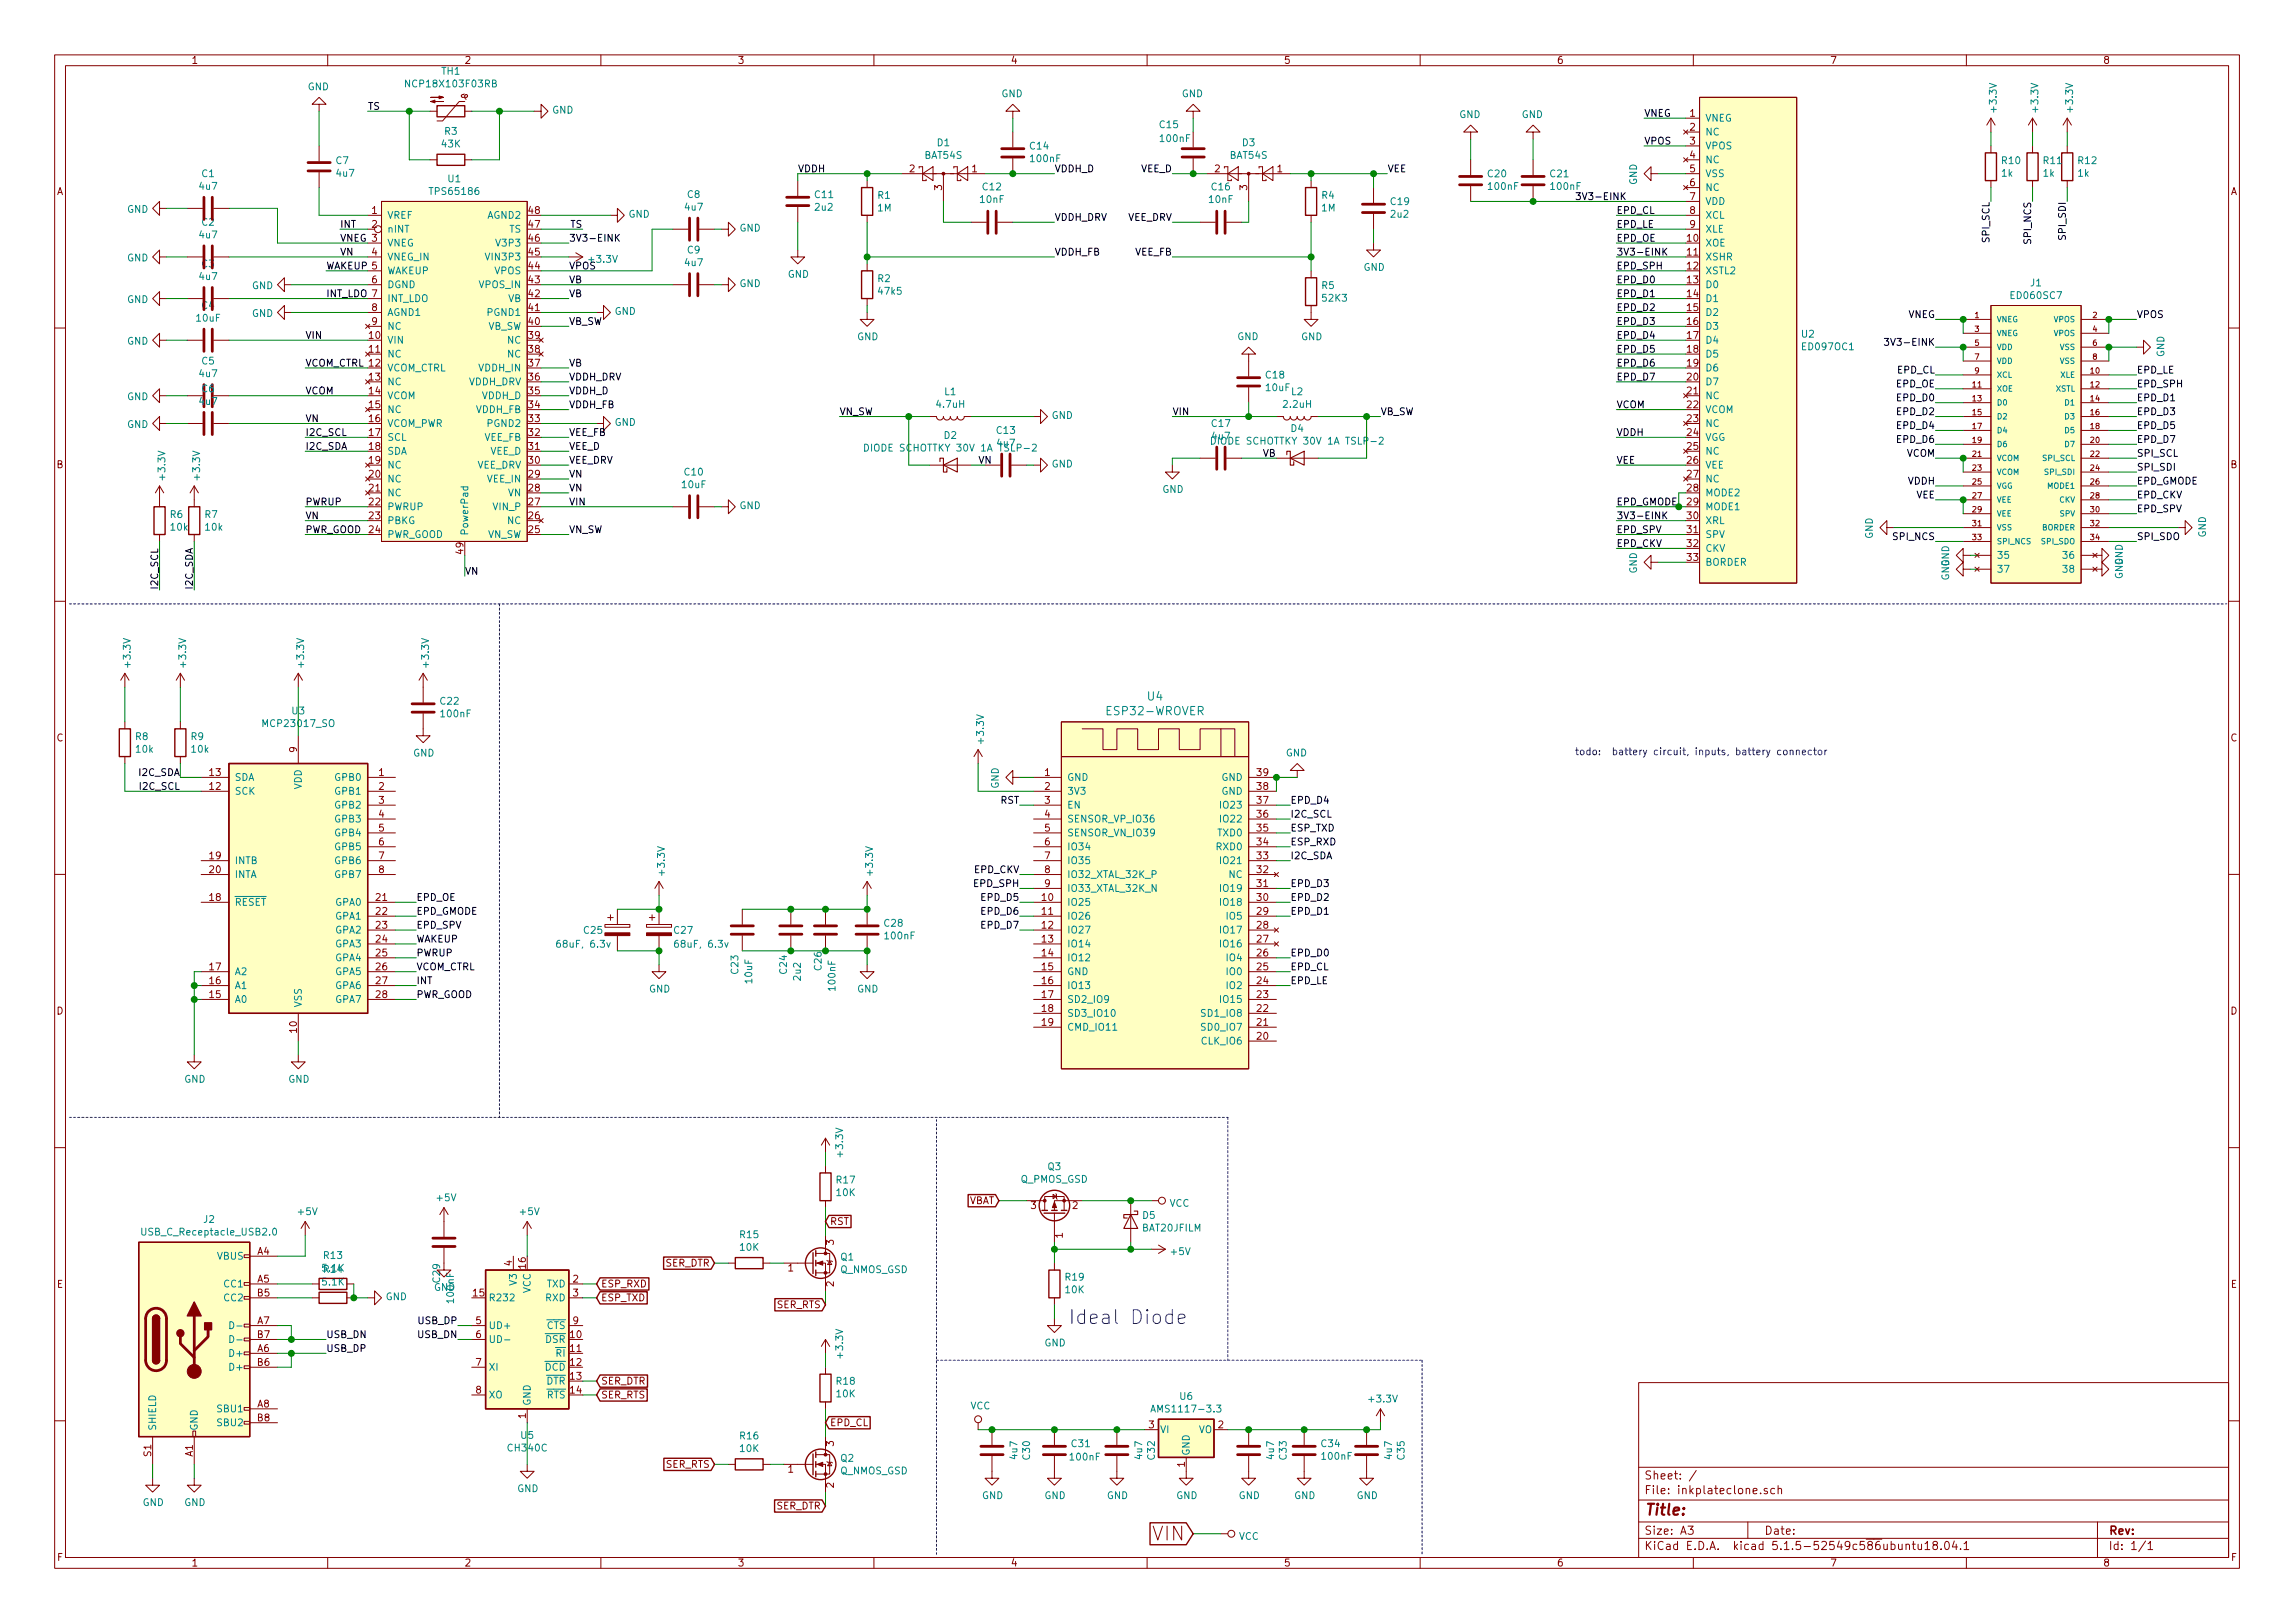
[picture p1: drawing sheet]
<svg xmlns="http://www.w3.org/2000/svg" width="420mm" height="297mm" viewBox="0 0 420 297" stroke-linecap="round" stroke-linejoin="round" font-family="sans-serif">
<defs><g id="words">
<text font-size="3.5" fill="#0000c2" x="195.6" y="242.4">Ideal Diode</text>
<text font-size="3.5" fill="#840000" x="211.1" y="282">VIN</text>
<text font-size="2.8" fill="#840000" x="301" y="277.3">Title:</text>
<g font-size="2.1" fill="#008484">
<text x="203" y="130.9">ESP32-WROVER</text>
<text x="210.1" y="128.2">U4</text>
</g>
<g font-size="2.1" fill="#840000">
<text x="301" y="273.5">File: inkplateclone.sch</text>
<text x="301" y="270.8">Sheet: /</text>
<text x="301" y="280.9">Size: A3</text>
<text x="323" y="280.9">Date:</text>
<text x="386" y="280.9">Rev:</text>
<text x="301" y="283.7">KiCad E.D.A. kicad 5.1.5-52549c586ubuntu18.04.1</text>
<text x="386" y="283.7">Id: 1/1</text>
</g>
<g font-size="1.8" fill="#840000">
<text x="35" y="11.7">1</text>
<text x="85" y="11.7">2</text>
<text x="135" y="11.7">3</text>
<text x="185" y="11.7">4</text>
<text x="235" y="11.7">5</text>
<text x="285" y="11.7">6</text>
<text x="335" y="11.7">7</text>
<text x="385" y="11.7">8</text>
<text x="309.4" y="21.4">1</text>
<text x="309.4" y="23.9">2</text>
<text x="309.4" y="26.5">3</text>
<text x="309.4" y="29">4</text>
<text x="10.4" y="35.7">A</text>
<text x="166.5" y="31.5">2</text>
<text x="172.5" y="34.8" transform="rotate(-90 172.5 34.8)">3</text>
<text x="178" y="31.5">1</text>
<text x="221.9" y="34.8">C16</text>
<text x="222.4" y="31.5">2</text>
<text x="228.3" y="34.8" transform="rotate(-90 228.3 34.8)">3</text>
<text x="233.8" y="31.5">1</text>
<text x="309.4" y="31.5">5</text>
<text x="309.4" y="34.1">6</text>
<text x="408.4" y="35.7">A</text>
<text x="68.1" y="39.2">1</text>
<text x="68.1" y="41.7">2</text>
<text x="96.8" y="41.7">47</text>
<text x="96.8" y="39.2">48</text>
<text x="309.4" y="36.6">7</text>
<text x="309.4" y="39.2">8</text>
<text x="309.4" y="41.7">9</text>
<text x="68.1" y="46.8">4</text>
<text x="96.8" y="46.8">45</text>
<text x="96.8" y="44.2">46</text>
<text x="308.9" y="44.2">10</text>
<text x="308.9" y="46.8">11</text>
<text x="68.1" y="51.9">6</text>
<text x="96.8" y="51.9">43</text>
<text x="96.8" y="49.3">44</text>
<text x="308.9" y="49.3">12</text>
<text x="308.9" y="51.9">13</text>
<text x="68.1" y="56.9">8</text>
<text x="68.1" y="59.5">9</text>
<text x="96.8" y="59.5">40</text>
<text x="96.8" y="56.9">41</text>
<text x="96.8" y="54.4">42</text>
<text x="308.9" y="54.4">14</text>
<text x="308.9" y="56.9">15</text>
<text x="308.9" y="59.5">16</text>
<text x="67.6" y="62">10</text>
<text x="67.6" y="64.6">11</text>
<text x="96.8" y="64.6">38</text>
<text x="96.8" y="62">39</text>
<text x="308.9" y="62">17</text>
<text x="308.9" y="64.6">18</text>
<text x="67.6" y="69.6">13</text>
<text x="96.8" y="69.6">36</text>
<text x="96.8" y="67.1">37</text>
<text x="308.9" y="67.1">19</text>
<text x="308.9" y="69.6">20</text>
<text x="67.6" y="72.2">14</text>
<text x="67.6" y="74.7">15</text>
<text x="67.6" y="77.3">16</text>
<text x="96.8" y="77.3">33</text>
<text x="96.8" y="74.7">34</text>
<text x="96.8" y="72.2">35</text>
<text x="308.9" y="72.2">21</text>
<text x="308.9" y="74.7">22</text>
<text x="308.9" y="77.3">23</text>
<text x="67.6" y="79.8">17</text>
<text x="67.6" y="82.3">18</text>
<text x="96.8" y="82.3">31</text>
<text x="96.8" y="79.8">32</text>
<text x="308.9" y="79.8">24</text>
<text x="308.9" y="82.3">25</text>
<text x="10.4" y="85.7">B</text>
<text x="67.6" y="84.9">19</text>
<text x="67.6" y="87.4">20</text>
<text x="67.6" y="90">21</text>
<text x="96.8" y="90">28</text>
<text x="96.8" y="87.4">29</text>
<text x="96.8" y="84.9">30</text>
<text x="308.9" y="84.9">26</text>
<text x="308.9" y="87.4">27</text>
<text x="308.9" y="90">28</text>
<text x="408.4" y="85.7">B</text>
<text x="67.6" y="92.5">22</text>
<text x="67.6" y="95">23</text>
<text x="96.8" y="95">26</text>
<text x="96.8" y="92.5">27</text>
<text x="308.9" y="92.5">29</text>
<text x="308.9" y="95">30</text>
<text x="84.8" y="101.3" transform="rotate(-90 84.8 101.3)">49</text>
<text x="96.8" y="97.6">25</text>
<text x="308.9" y="97.6">31</text>
<text x="308.9" y="100.1">32</text>
<text x="308.9" y="102.7">33</text>
<text x="10.4" y="135.7">C</text>
<text x="54.4" y="137.7" transform="rotate(-90 54.4 137.7)">9</text>
<text x="408.4" y="135.7">C</text>
<text x="38.4" y="142">13</text>
<text x="69.4" y="142">1</text>
<text x="191.3" y="142">1</text>
<text x="230.2" y="142">39</text>
<text x="38.4" y="144.6">12</text>
<text x="69.4" y="144.6">2</text>
<text x="69.4" y="147.1">3</text>
<text x="69.4" y="149.6">4</text>
<text x="191.3" y="144.6">2</text>
<text x="191.3" y="147.1">3</text>
<text x="191.3" y="149.6">4</text>
<text x="230.2" y="149.6">36</text>
<text x="230.2" y="147.1">37</text>
<text x="230.2" y="144.6">38</text>
<text x="69.4" y="152.2">5</text>
<text x="69.4" y="154.7">6</text>
<text x="191.3" y="152.2">5</text>
<text x="191.3" y="154.7">6</text>
<text x="230.2" y="154.7">34</text>
<text x="230.2" y="152.2">35</text>
<text x="38.4" y="157.3">19</text>
<text x="38.4" y="159.8">20</text>
<text x="69.4" y="157.3">7</text>
<text x="69.4" y="159.8">8</text>
<text x="191.3" y="157.3">7</text>
<text x="191.3" y="159.8">8</text>
<text x="230.2" y="159.8">32</text>
<text x="230.2" y="157.3">33</text>
<text x="38.4" y="164.9">18</text>
<text x="68.9" y="164.9">21</text>
<text x="68.9" y="167.4">22</text>
<text x="190.8" y="164.9">10</text>
<text x="190.8" y="167.4">11</text>
<text x="191.3" y="162.3">9</text>
<text x="230.2" y="164.9">30</text>
<text x="230.2" y="162.3">31</text>
<text x="230.2" y="167.4">29</text>
<text x="68.9" y="170">23</text>
<text x="68.9" y="172.5">24</text>
<text x="190.8" y="170">12</text>
<text x="190.8" y="172.5">13</text>
<text x="230.2" y="172.5">27</text>
<text x="230.2" y="170">28</text>
<text x="38.4" y="177.6">17</text>
<text x="68.9" y="175">25</text>
<text x="68.9" y="177.6">26</text>
<text x="190.8" y="175">14</text>
<text x="190.8" y="177.6">15</text>
<text x="230.2" y="177.6">25</text>
<text x="230.2" y="175">26</text>
<text x="10.4" y="185.7">D</text>
<text x="38.4" y="182.7">15</text>
<text x="38.4" y="180.1">16</text>
<text x="68.9" y="180.1">27</text>
<text x="68.9" y="182.7">28</text>
<text x="190.8" y="180.1">16</text>
<text x="190.8" y="182.7">17</text>
<text x="190.8" y="185.2">18</text>
<text x="230.2" y="185.2">22</text>
<text x="230.2" y="182.7">23</text>
<text x="230.2" y="180.1">24</text>
<text x="408.4" y="185.7">D</text>
<text x="54.4" y="189" transform="rotate(-90 54.4 189)">10</text>
<text x="190.8" y="187.7">19</text>
<text x="230.2" y="190.3">20</text>
<text x="230.2" y="187.7">21</text>
<text x="177.3" y="220.4">VBAT</text>
<text x="188.7" y="221.3">3</text>
<text x="196.4" y="221.3">2</text>
<text x="151.9" y="224.2">RST</text>
<text x="152.7" y="227.8" transform="rotate(-90 152.7 227.8)">3</text>
<text x="194.6" y="226.6" transform="rotate(-90 194.6 226.6)">1</text>
<text x="47.1" y="229.7">A4</text>
<text x="93.7" y="231.7" transform="rotate(-90 93.7 231.7)">4</text>
<text x="96.3" y="232.1" transform="rotate(-90 96.3 232.1)">16</text>
<text x="121.8" y="231.8">SER_DTR</text>
<text x="144.3" y="232.7">1</text>
<text x="10.4" y="235.7">E</text>
<text x="47.1" y="234.7">A5</text>
<text x="47.1" y="237.3">B5</text>
<text x="86.7" y="237.3">15</text>
<text x="104.9" y="234.7">2</text>
<text x="104.9" y="237.3">3</text>
<text x="110" y="235.6">ESP_RXD</text>
<text x="110" y="238.2">ESP_TXD</text>
<text x="142.2" y="239.4">SER_RTS</text>
<text x="152.7" y="235.5" transform="rotate(-90 152.7 235.5)">2</text>
<text x="408.4" y="235.7">E</text>
<text x="47.1" y="242.4">A7</text>
<text x="47.1" y="244.9">B7</text>
<text x="87.1" y="242.4">5</text>
<text x="87.1" y="244.9">6</text>
<text x="104.4" y="244.9">10</text>
<text x="104.9" y="242.4">9</text>
<text x="47.1" y="247.4">A6</text>
<text x="47.1" y="250">B6</text>
<text x="87.1" y="250">7</text>
<text x="104.4" y="247.4">11</text>
<text x="104.4" y="250">12</text>
<text x="47.1" y="257.6">A8</text>
<text x="87.1" y="255.1">8</text>
<text x="104.4" y="252.5">13</text>
<text x="104.4" y="255.1">14</text>
<text x="110" y="253.4">SER_DTR</text>
<text x="110" y="255.9">SER_RTS</text>
<text x="47.1" y="260.1">B8</text>
<text x="96.3" y="259.6" transform="rotate(-90 96.3 259.6)">1</text>
<text x="151.9" y="261">EPD_CL</text>
<text x="210.3" y="261.4">3</text>
<text x="223" y="261.4">2</text>
<text x="27.7" y="266.5" transform="rotate(-90 27.7 266.5)">S1</text>
<text x="35.3" y="266.6" transform="rotate(-90 35.3 266.6)">A1</text>
<text x="121.9" y="268.6">SER_RTS</text>
<text x="144.3" y="269.5">1</text>
<text x="152.7" y="264.7" transform="rotate(-90 152.7 264.7)">3</text>
<text x="216.9" y="268.5" transform="rotate(-90 216.9 268.5)">1</text>
<text x="152.7" y="272.3" transform="rotate(-90 152.7 272.3)">2</text>
<text x="142.1" y="276.3">SER_DTR</text>
<text x="10.5" y="285.7">F</text>
<text x="35" y="286.7">1</text>
<text x="85" y="286.7">2</text>
<text x="135" y="286.7">3</text>
<text x="185" y="286.7">4</text>
<text x="235" y="286.7">5</text>
<text x="285" y="286.7">6</text>
<text x="335" y="286.7">7</text>
<text x="385" y="286.7">8</text>
<text x="408.5" y="285.7">F</text>
</g>
<g font-size="1.8" fill="#008484">
<text x="56.3" y="16.5">GND</text>
<text x="74.8" y="16">NCP18X103F03RB</text>
<text x="80.9" y="13.7">TH1</text>
<text x="183.3" y="17.8">GND</text>
<text x="216.4" y="17.8">GND</text>
<text x="101.1" y="20.8">GND</text>
<text x="212.4" y="23.5">C15</text>
<text x="267.2" y="21.6">GND</text>
<text x="278.6" y="21.6">GND</text>
<text x="312.2" y="22.3">VNEG</text>
<text x="365.6" y="20.3" transform="rotate(-90 365.6 20.3)">+3.3V</text>
<text x="373.2" y="20.3" transform="rotate(-90 373.2 20.3)">+3.3V</text>
<text x="379.5" y="20.3" transform="rotate(-90 379.5 20.3)">+3.3V</text>
<text x="80.9" y="27">43K</text>
<text x="81.4" y="24.7">R3</text>
<text x="169.3" y="29.1">BAT54S</text>
<text x="171.6" y="26.8">D1</text>
<text x="188.6" y="27.4">C14</text>
<text x="188.8" y="29.7">100nF</text>
<text x="212.5" y="26">100nF</text>
<text x="225.2" y="29.1">BAT54S</text>
<text x="227.5" y="26.8">D3</text>
<text x="312.2" y="24.8">NC</text>
<text x="312.2" y="27.3">VPOS</text>
<text x="312.2" y="29.9">NC</text>
<text x="36.6" y="34.7">4u7</text>
<text x="37" y="32.4">C1</text>
<text x="61.5" y="30">C7</text>
<text x="61.7" y="32.3">4u7</text>
<text x="79" y="35.7">TPS65186</text>
<text x="82.1" y="33.4">U1</text>
<text x="180" y="34.8">C12</text>
<text x="272.4" y="32.4">C20</text>
<text x="272.6" y="34.8">100nF</text>
<text x="283.9" y="32.4">C21</text>
<text x="284" y="34.8">100nF</text>
<text x="299.7" y="33.9" transform="rotate(-90 299.7 33.9)">GND</text>
<text x="312.2" y="32.4">VSS</text>
<text x="312.2" y="35">NC</text>
<text x="366.5" y="32.3">1k</text>
<text x="366.5" y="30">R10</text>
<text x="374.1" y="32.3">1k</text>
<text x="374.2" y="30">R11</text>
<text x="380.5" y="32.3">1k</text>
<text x="380.5" y="30">R12</text>
<text x="23.3" y="38.9">GND</text>
<text x="37" y="41.3">C2</text>
<text x="70.9" y="40">VREF</text>
<text x="89.3" y="40">AGND2</text>
<text x="115.1" y="39.8">GND</text>
<text x="125.5" y="38.5">4u7</text>
<text x="125.9" y="36.2">C8</text>
<text x="149.3" y="36.3">C11</text>
<text x="149.3" y="38.6">2u2</text>
<text x="160.7" y="38.7">1M</text>
<text x="160.7" y="36.4">R1</text>
<text x="179.5" y="37.1">10nF</text>
<text x="221.4" y="37.1">10nF</text>
<text x="242" y="38.7">1M</text>
<text x="242" y="36.4">R4</text>
<text x="254.7" y="37.5">C19</text>
<text x="254.7" y="39.8">2u2</text>
<text x="312.2" y="37.5">VDD</text>
<text x="312.2" y="40">XCL</text>
<text x="23.3" y="47.8">GND</text>
<text x="36.6" y="43.6">4u7</text>
<text x="70.9" y="42.6">nINT</text>
<text x="70.9" y="45.1">VNEG</text>
<text x="70.9" y="47.7">VNEG_IN</text>
<text x="89.4" y="47.7">VIN3P3</text>
<text x="91.2" y="45.1">V3P3</text>
<text x="93.2" y="42.6">TS</text>
<text x="125.9" y="46.4">C9</text>
<text x="135.4" y="42.4">GND</text>
<text x="312.2" y="45.1">XOE</text>
<text x="312.2" y="47.7">XSHR</text>
<text x="312.2" y="42.6">XLE</text>
<text x="36.6" y="51.2">4u7</text>
<text x="37" y="48.9">C3</text>
<text x="46.1" y="52.9">GND</text>
<text x="70.9" y="50.2">WAKEUP</text>
<text x="70.9" y="52.7">DGND</text>
<text x="87.8" y="52.7">VPOS_IN</text>
<text x="90.6" y="50.2">VPOS</text>
<text x="108" y="48.1">+3.3V</text>
<text x="125.5" y="48.7">4u7</text>
<text x="135.4" y="52.5">GND</text>
<text x="144.2" y="50.8">GND</text>
<text x="160.7" y="51.6">R2</text>
<text x="161" y="53.9">47k5</text>
<text x="242" y="52.9">R5</text>
<text x="249.6" y="49.6">GND</text>
<text x="312.2" y="50.2">XSTL2</text>
<text x="312.2" y="52.7">D0</text>
<text x="371.8" y="52.4">J1</text>
<text x="23.3" y="55.5">GND</text>
<text x="36" y="58.9">10uF</text>
<text x="37" y="56.6">C4</text>
<text x="46.1" y="58">GND</text>
<text x="70.9" y="55.3">INT_LDO</text>
<text x="70.9" y="57.8">AGND1</text>
<text x="89.4" y="57.8">PGND1</text>
<text x="93" y="55.3">VB</text>
<text x="112.5" y="57.6">GND</text>
<text x="242.2" y="55.2">52K3</text>
<text x="312.2" y="55.3">D1</text>
<text x="312.2" y="57.8">D2</text>
<text x="368.3" y="54.7">ED060SC7</text>
<text x="23.3" y="63.1">GND</text>
<text x="70.9" y="62.9">VIN</text>
<text x="70.9" y="65.4">NC</text>
<text x="70.9" y="60.4">NC</text>
<text x="89.2" y="60.4">VB_SW</text>
<text x="92.9" y="65.4">NC</text>
<text x="92.9" y="62.9">NC</text>
<text x="156.9" y="62.3">GND</text>
<text x="226.5" y="62.2">GND</text>
<text x="238.2" y="62.3">GND</text>
<text x="312.2" y="60.4">D3</text>
<text x="312.2" y="62.9">D4</text>
<text x="312.2" y="65.4">D5</text>
<text x="329.9" y="61.8">U2</text>
<text x="330.1" y="64.1">ED097OC1</text>
<text x="396.2" y="65.4" transform="rotate(-90 396.2 65.4)">GND</text>
<text x="36.6" y="69">4u7</text>
<text x="37" y="66.7">C5</text>
<text x="37" y="71.8">C6</text>
<text x="70.9" y="68">VCOM_CTRL</text>
<text x="70.9" y="70.5">NC</text>
<text x="85.8" y="70.5">VDDH_DRV</text>
<text x="87.7" y="68">VDDH_IN</text>
<text x="231.8" y="69.3">C18</text>
<text x="231.9" y="71.6">10uF</text>
<text x="312.2" y="68">D6</text>
<text x="312.2" y="70.5">D7</text>
<text x="23.3" y="73.2">GND</text>
<text x="36.6" y="74.1">4u7</text>
<text x="70.9" y="73.1">VCOM</text>
<text x="70.9" y="75.6">NC</text>
<text x="87.1" y="75.6">VDDH_FB</text>
<text x="88.2" y="73.1">VDDH_D</text>
<text x="112.5" y="77.9">GND</text>
<text x="171.6" y="74.6">4.7uH</text>
<text x="173" y="72.3">L1</text>
<text x="192.5" y="76.7">GND</text>
<text x="235.1" y="74.6">2.2uH</text>
<text x="236.5" y="72.3">L2</text>
<text x="312.2" y="73.1">NC</text>
<text x="312.2" y="75.6">VCOM</text>
<text x="23.3" y="78.3">GND</text>
<text x="70.9" y="78.1">VCOM_PWR</text>
<text x="70.9" y="80.7">SCL</text>
<text x="70.9" y="83.2">SDA</text>
<text x="88.6" y="80.7">VEE_FB</text>
<text x="89.4" y="78.1">PGND2</text>
<text x="89.7" y="83.2">VEE_D</text>
<text x="159.6" y="82.6">DIODE SCHOTTKY 30V 1A TSLP-2</text>
<text x="172.9" y="80.3">D2</text>
<text x="182.5" y="79.4">C13</text>
<text x="182.6" y="81.7">4u7</text>
<text x="221.9" y="78.1">C17</text>
<text x="222" y="80.5">4u7</text>
<text x="223.1" y="81.4">DIODE SCHOTTKY 30V 1A TSLP-2</text>
<text x="236.4" y="79.1">D4</text>
<text x="312.2" y="78.1">NC</text>
<text x="312.2" y="80.7">VGG</text>
<text x="312.2" y="83.2">NC</text>
<text x="30.3" y="87.6" transform="rotate(-90 30.3 87.6)">+3.3V</text>
<text x="36.6" y="87.6" transform="rotate(-90 36.6 87.6)">+3.3V</text>
<text x="70.9" y="85.8">NC</text>
<text x="70.9" y="88.3">NC</text>
<text x="87.2" y="85.8">VEE_DRV</text>
<text x="89.2" y="88.3">VEE_IN</text>
<text x="124.9" y="89.3">10uF</text>
<text x="125.4" y="87">C10</text>
<text x="192.5" y="85.6">GND</text>
<text x="312.2" y="85.8">VEE</text>
<text x="312.2" y="88.3">NC</text>
<text x="31.2" y="94.8">R6</text>
<text x="37.5" y="94.8">R7</text>
<text x="70.9" y="90.8">NC</text>
<text x="70.9" y="93.4">PWRUP</text>
<text x="70.9" y="95.9">PBKG</text>
<text x="90.4" y="93.4">VIN_P</text>
<text x="92.9" y="95.9">NC</text>
<text x="93" y="90.8">VN</text>
<text x="135.4" y="93.2">GND</text>
<text x="212.8" y="90.2">GND</text>
<text x="312.2" y="90.8">MODE2</text>
<text x="312.2" y="93.4">MODE1</text>
<text x="312.2" y="95.9">XRL</text>
<text x="31.3" y="97.1">10k</text>
<text x="37.7" y="97.1">10k</text>
<text x="70.9" y="98.5">PWR_GOOD</text>
<text x="85.7" y="98.1" transform="rotate(-90 85.7 98.1)">PowerPad</text>
<text x="89.2" y="98.5">VN_SW</text>
<text x="312.2" y="98.5">SPV</text>
<text x="312.2" y="101">CKV</text>
<text x="342.9" y="98.6" transform="rotate(-90 342.9 98.6)">GND</text>
<text x="403.9" y="98.4" transform="rotate(-90 403.9 98.4)">GND</text>
<text x="299.7" y="105" transform="rotate(-90 299.7 105)">GND</text>
<text x="312.2" y="103.5">BORDER</text>
<text x="356.8" y="106.3" transform="rotate(-90 356.8 106.3)">GND</text>
<text x="356.8" y="103.7" transform="rotate(-90 356.8 103.7)">GND</text>
<text x="365.5" y="102.3">35</text>
<text x="365.5" y="104.8">37</text>
<text x="378" y="102.3">36</text>
<text x="378" y="104.8">38</text>
<text x="388.6" y="106" transform="rotate(-90 388.6 106)">GND</text>
<text x="388.6" y="103.5" transform="rotate(-90 388.6 103.5)">GND</text>
<text x="23.9" y="121.9" transform="rotate(-90 23.9 121.9)">+3.3V</text>
<text x="34.1" y="121.9" transform="rotate(-90 34.1 121.9)">+3.3V</text>
<text x="55.7" y="121.9" transform="rotate(-90 55.7 121.9)">+3.3V</text>
<text x="78.5" y="121.9" transform="rotate(-90 78.5 121.9)">+3.3V</text>
<text x="53.5" y="130.7">U3</text>
<text x="80.7" y="129">C22</text>
<text x="80.8" y="131.3">100nF</text>
<text x="24.8" y="135.4">R8</text>
<text x="25" y="137.8">10k</text>
<text x="35" y="135.4">R9</text>
<text x="35.1" y="137.8">10k</text>
<text x="48.4" y="133.1">MCP23017_SO</text>
<text x="180.1" y="135.9" transform="rotate(-90 180.1 135.9)">+3.3V</text>
<text x="42.9" y="142.9">SDA</text>
<text x="61.5" y="142.9">GPB0</text>
<text x="75.6" y="138.5">GND</text>
<text x="195.3" y="142.9">GND</text>
<text x="223.6" y="142.9">GND</text>
<text x="235.4" y="138.4">GND</text>
<text x="42.9" y="145.5">SCK</text>
<text x="55.2" y="144.5" transform="rotate(-90 55.2 144.5)">VDD</text>
<text x="61.5" y="145.5">GPB1</text>
<text x="61.5" y="148">GPB2</text>
<text x="182.9" y="144.4" transform="rotate(-90 182.9 144.4)">GND</text>
<text x="195.3" y="145.5">3V3</text>
<text x="195.3" y="148">EN</text>
<text x="223.6" y="145.5">GND</text>
<text x="223.7" y="148">IO23</text>
<text x="61.5" y="150.5">GPB3</text>
<text x="61.5" y="153.1">GPB4</text>
<text x="61.5" y="155.6">GPB5</text>
<text x="195.3" y="150.5">SENSOR_VP_IO36</text>
<text x="195.3" y="153.1">SENSOR_VN_IO39</text>
<text x="195.3" y="155.6">IO34</text>
<text x="222.9" y="155.6">RXD0</text>
<text x="223.1" y="153.1">TXD0</text>
<text x="223.7" y="150.5">IO22</text>
<text x="42.9" y="158.2">INTB</text>
<text x="42.9" y="160.7">INTA</text>
<text x="61.5" y="158.2">GPB6</text>
<text x="61.5" y="160.7">GPB7</text>
<text x="121.7" y="160" transform="rotate(-90 121.7 160)">+3.3V</text>
<text x="159.8" y="160" transform="rotate(-90 159.8 160)">+3.3V</text>
<text x="195.3" y="158.2">IO35</text>
<text x="195.3" y="160.7">IO32_XTAL_32K_P</text>
<text x="223.7" y="158.2">IO21</text>
<text x="225" y="160.7">NC</text>
<text x="42.9" y="165.8">RESET</text>
<text x="61.5" y="165.8">GPA0</text>
<text x="195.3" y="163.2">IO33_XTAL_32K_N</text>
<text x="195.3" y="165.8">IO25</text>
<text x="223.7" y="165.8">IO18</text>
<text x="223.7" y="163.2">IO19</text>
<text x="61.5" y="168.3">GPA1</text>
<text x="61.5" y="170.9">GPA2</text>
<text x="61.5" y="173.4">GPA3</text>
<text x="102.5" y="173.4">68uF, 6.3v</text>
<text x="107" y="170.9">C25</text>
<text x="123.5" y="170.9">C27</text>
<text x="124.1" y="173.4">68uF, 6.3v</text>
<text x="162" y="169.6">C28</text>
<text x="162.1" y="171.9">100nF</text>
<text x="195.3" y="168.3">IO26</text>
<text x="195.3" y="170.9">IO27</text>
<text x="195.3" y="173.4">IO14</text>
<text x="223.7" y="173.4">IO16</text>
<text x="223.7" y="170.9">IO17</text>
<text x="224.7" y="168.3">IO5</text>
<text x="42.9" y="178.5">A2</text>
<text x="61.5" y="175.9">GPA4</text>
<text x="61.5" y="178.5">GPA5</text>
<text x="135.2" y="178.2" transform="rotate(-90 135.2 178.2)">C23</text>
<text x="137.7" y="179.9" transform="rotate(-90 137.7 179.9)">10uF</text>
<text x="144.1" y="178.2" transform="rotate(-90 144.1 178.2)">C24</text>
<text x="146.6" y="179.4" transform="rotate(-90 146.6 179.4)">2u2</text>
<text x="150.4" y="177.5" transform="rotate(-90 150.4 177.5)">C26</text>
<text x="195.3" y="175.9">IO12</text>
<text x="195.3" y="178.5">GND</text>
<text x="224.7" y="178.5">IO0</text>
<text x="224.7" y="175.9">IO4</text>
<text x="42.9" y="183.6">A0</text>
<text x="42.9" y="181">A1</text>
<text x="55.2" y="184.4" transform="rotate(-90 55.2 184.4)">VSS</text>
<text x="61.5" y="181">GPA6</text>
<text x="61.5" y="183.6">GPA7</text>
<text x="118.8" y="181.6">GND</text>
<text x="153" y="181.2" transform="rotate(-90 153 181.2)">100nF</text>
<text x="156.9" y="181.6">GND</text>
<text x="195.3" y="181">IO13</text>
<text x="195.3" y="183.6">SD2_IO9</text>
<text x="223.7" y="183.6">IO15</text>
<text x="224.7" y="181">IO2</text>
<text x="195.3" y="186.1">SD3_IO10</text>
<text x="195.3" y="188.6">CMD_IO11</text>
<text x="220.1" y="191.2">CLK_IO6</text>
<text x="220.3" y="188.6">SD0_IO7</text>
<text x="220.3" y="186.1">SD1_IO8</text>
<text x="33.7" y="198.2">GND</text>
<text x="52.8" y="198.2">GND</text>
<text x="154.4" y="211.5" transform="rotate(-90 154.4 211.5)">+3.3V</text>
<text x="191.9" y="214.2">Q3</text>
<text x="80.1" y="219.8">+5V</text>
<text x="153.2" y="216.6">R17</text>
<text x="153.2" y="218.9">10K</text>
<text x="186.8" y="216.5">Q_PMOS_GSD</text>
<text x="214.1" y="220.9">VCC</text>
<text x="26.5" y="226.1">USB_C_Receptacle_USB2.0</text>
<text x="37.3" y="223.8">J2</text>
<text x="54.7" y="222.4">+5V</text>
<text x="95.3" y="222.4">+5V</text>
<text x="135.5" y="226.6">R15</text>
<text x="209.2" y="225.4">BAT20JFILM</text>
<text x="209.2" y="223.1">D5</text>
<text x="39.8" y="230.5">VBUS</text>
<text x="59.3" y="233">R14</text>
<text x="59.3" y="230.4">R13</text>
<text x="135.5" y="228.9">10K</text>
<text x="153.8" y="233">Q_NMOS_GSD</text>
<text x="153.9" y="230.7">Q1</text>
<text x="214.5" y="229.7">+5V</text>
<text x="41.2" y="235.6">CC1</text>
<text x="41.2" y="238.2">CC2</text>
<text x="59.1" y="235.3">5.1K</text>
<text x="70.6" y="238">GND</text>
<text x="79.5" y="236.3">GND</text>
<text x="80.6" y="234.7" transform="rotate(-90 80.6 234.7)">C29</text>
<text x="83.1" y="238.3" transform="rotate(-90 83.1 238.3)">100nF</text>
<text x="89.4" y="238.2">R232</text>
<text x="94.6" y="235.1" transform="rotate(-90 94.6 235.1)">V3</text>
<text x="97.2" y="236.7" transform="rotate(-90 97.2 236.7)">VCC</text>
<text x="99.9" y="238.2">RXD</text>
<text x="100.1" y="235.6">TXD</text>
<text x="195.1" y="234.4">R19</text>
<text x="195.1" y="236.7">10K</text>
<text x="89.4" y="243.2">UD+</text>
<text x="89.4" y="245.8">UD-</text>
<text x="99.9" y="245.8">DSR</text>
<text x="100.1" y="243.2">CTS</text>
<text x="42.4" y="248.3">D+</text>
<text x="42.4" y="250.9">D+</text>
<text x="89.4" y="250.9">XI</text>
<text x="99.8" y="250.9">DCD</text>
<text x="101.9" y="248.3">RI</text>
<text x="154.4" y="248.4" transform="rotate(-90 154.4 248.4)">+3.3V</text>
<text x="191.2" y="246.4">GND</text>
<text x="89.4" y="255.9">XO</text>
<text x="97.2" y="257.3" transform="rotate(-90 97.2 257.3)">GND</text>
<text x="100" y="253.4">DTR</text>
<text x="100.1" y="255.9">RTS</text>
<text x="153.2" y="253.4">R18</text>
<text x="153.2" y="255.7">10K</text>
<text x="177.6" y="257.9">VCC</text>
<text x="216.1" y="256.2">U6</text>
<text x="250.8" y="256.7">+3.3V</text>
<text x="28.6" y="261.9" transform="rotate(-90 28.6 261.9)">SHIELD</text>
<text x="36.2" y="261.9" transform="rotate(-90 36.2 261.9)">GND</text>
<text x="40" y="258.5">SBU1</text>
<text x="40" y="261">SBU2</text>
<text x="95.4" y="263.3">U5</text>
<text x="135.5" y="263.4">R16</text>
<text x="211.7" y="258.5">AMS1117-3.3</text>
<text x="212.3" y="262.3">VI</text>
<text x="219.4" y="262.3">VO</text>
<text x="93.1" y="265.6">CH340C</text>
<text x="135.5" y="265.7">10K</text>
<text x="153.8" y="269.8">Q_NMOS_GSD</text>
<text x="153.9" y="267.5">Q2</text>
<text x="186.3" y="267" transform="rotate(-90 186.3 267)">4u7</text>
<text x="188.6" y="267.1" transform="rotate(-90 188.6 267.1)">C30</text>
<text x="196" y="267.3">100nF</text>
<text x="196.2" y="264.9">C31</text>
<text x="209.1" y="267" transform="rotate(-90 209.1 267)">4u7</text>
<text x="211.4" y="267.1" transform="rotate(-90 211.4 267.1)">C32</text>
<text x="217.8" y="266.5" transform="rotate(-90 217.8 266.5)">GND</text>
<text x="233.2" y="267" transform="rotate(-90 233.2 267)">4u7</text>
<text x="235.6" y="267.1" transform="rotate(-90 235.6 267.1)">C33</text>
<text x="242" y="264.9">C34</text>
<text x="242.1" y="267.2">100nF</text>
<text x="254.8" y="267" transform="rotate(-90 254.8 267)">4u7</text>
<text x="257.1" y="267.1" transform="rotate(-90 257.1 267.1)">C35</text>
<text x="26.1" y="275.6">GND</text>
<text x="33.7" y="275.6">GND</text>
<text x="94.7" y="273.1">GND</text>
<text x="179.8" y="274.4">GND</text>
<text x="191.2" y="274.4">GND</text>
<text x="202.6" y="274.4">GND</text>
<text x="215.3" y="274.4">GND</text>
<text x="226.8" y="274.4">GND</text>
<text x="236.9" y="274.4">GND</text>
<text x="248.4" y="274.4">GND</text>
<text x="226.8" y="281.8">VCC</text>
</g>
<g font-size="1.8">
<text x="67.3" y="20.1">TS</text>
<text x="301" y="21.4">VNEG</text>
<text x="301" y="26.5">VPOS</text>
<text x="146" y="31.5">VDDH</text>
<text x="193" y="31.5">VDDH_D</text>
<text x="208.8" y="31.5">VEE_D</text>
<text x="254" y="31.5">VEE</text>
<text x="62.2" y="41.7">INT</text>
<text x="104.4" y="41.7">TS</text>
<text x="193" y="40.4">VDDH_DRV</text>
<text x="206.4" y="40.4">VEE_DRV</text>
<text x="288.3" y="36.6">3V3-EINK</text>
<text x="295.9" y="41.7">EPD_LE</text>
<text x="295.9" y="39.2">EPD_CL</text>
<text x="62.2" y="44.2">VNEG 3</text>
<text x="62.2" y="46.8">VN</text>
<text x="104.1" y="44.2">3V3-EINK</text>
<text x="193" y="46.8">VDDH_FB</text>
<text x="207.7" y="46.8">VEE_FB</text>
<text x="295.9" y="46.8">3V3-EINK</text>
<text x="295.9" y="44.2">EPD_OE</text>
<text x="364.2" y="44.2" transform="rotate(-90 364.2 44.2)">SPI_SCL</text>
<text x="371.9" y="44.4" transform="rotate(-90 371.9 44.4)">SPI_NCS</text>
<text x="378.2" y="43.6" transform="rotate(-90 378.2 43.6)">SPI_SDI</text>
<text x="59.7" y="49.3">WAKEUP 5</text>
<text x="104.1" y="51.9">VB</text>
<text x="104.1" y="49.3">VPOS</text>
<text x="295.9" y="49.3">EPD_SPH</text>
<text x="295.9" y="51.9">EPD_D0</text>
<text x="59.7" y="54.4">INT_LDO 7</text>
<text x="104.1" y="54.4">VB</text>
<text x="104.1" y="59.5">VB_SW</text>
<text x="295.9" y="59.5">EPD_D3</text>
<text x="295.9" y="56.9">EPD_D2</text>
<text x="295.9" y="54.4">EPD_D1</text>
<text x="349.3" y="58.2">VNEG</text>
<text x="391.2" y="58.2">VPOS</text>
<text x="55.9" y="62">VIN</text>
<text x="295.9" y="64.6">EPD_D5</text>
<text x="295.9" y="62">EPD_D4</text>
<text x="346.4" y="63.3">3V3-EINK</text>
<text x="55.9" y="67.1">VCOM_CTRL 12</text>
<text x="104.1" y="69.6">VDDH_DRV</text>
<text x="104.1" y="67.1">VB</text>
<text x="295.9" y="69.6">EPD_D7</text>
<text x="295.9" y="67.1">EPD_D6</text>
<text x="347.1" y="70.9">EPD_OE</text>
<text x="347.3" y="68.4">EPD_CL</text>
<text x="391.2" y="70.9">EPD_SPH</text>
<text x="391.2" y="68.4">EPD_LE</text>
<text x="55.9" y="77.3">VN</text>
<text x="55.9" y="72.2">VCOM</text>
<text x="104.1" y="74.7">VDDH_FB</text>
<text x="104.1" y="72.2">VDDH_D</text>
<text x="153.7" y="76">VN_SW</text>
<text x="214.6" y="76">VIN</text>
<text x="252.7" y="76">VB_SW</text>
<text x="295.9" y="74.7">VCOM</text>
<text x="347.4" y="73.4">EPD_D0</text>
<text x="347.4" y="76">EPD_D2</text>
<text x="391.2" y="73.4">EPD_D1</text>
<text x="391.2" y="76">EPD_D3</text>
<text x="55.9" y="82.3">I2C_SDA</text>
<text x="55.9" y="79.8">I2C_SCL</text>
<text x="104.1" y="79.8">VEE_FB</text>
<text x="104.1" y="82.3">VEE_D</text>
<text x="231.1" y="83.6">VB</text>
<text x="295.9" y="79.8">VDDH</text>
<text x="347.4" y="81.1">EPD_D6</text>
<text x="347.4" y="78.5">EPD_D4</text>
<text x="349" y="83.6">VCOM</text>
<text x="391.2" y="83.6">SPI_SCL</text>
<text x="391.2" y="81.1">EPD_D7</text>
<text x="391.2" y="78.5">EPD_D5</text>
<text x="104.1" y="84.9">VEE_DRV</text>
<text x="104.1" y="87.4">VN</text>
<text x="104.1" y="90">VN</text>
<text x="179.1" y="84.9">VN</text>
<text x="295.9" y="84.9">VEE</text>
<text x="349.3" y="88.7">VDDH</text>
<text x="391.2" y="88.7">EPD_GMODE</text>
<text x="391.2" y="86.1">SPI_SDI</text>
<text x="55.9" y="95">VN</text>
<text x="55.9" y="92.5">PWRUP</text>
<text x="104.1" y="92.5">VIN</text>
<text x="295.9" y="92.5">EPD_GMODE</text>
<text x="295.9" y="95">3V3-EINK</text>
<text x="350.8" y="91.2">VEE</text>
<text x="391.2" y="91.2">EPD_CKV</text>
<text x="391.2" y="93.8">EPD_SPV</text>
<text x="55.9" y="97.6">PWR_GOOD 24</text>
<text x="104.1" y="97.6">VN_SW</text>
<text x="295.9" y="97.6">EPD_SPV</text>
<text x="295.9" y="100.1">EPD_CKV</text>
<text x="346.8" y="98.8">SPI_NCS</text>
<text x="391.2" y="98.8">SPI_SDO</text>
<text x="29" y="108" transform="rotate(-90 29 108)">I2C_SCL</text>
<text x="35.3" y="108" transform="rotate(-90 35.3 108)">I2C_SDA</text>
<text x="85.1" y="105.2">VN</text>
<text x="25.6" y="142">I2C_SDA</text>
<text x="25.8" y="144.6">I2C_SCL</text>
<text x="183.2" y="147.1">RST</text>
<text x="236.2" y="149.6">I2C_SCL</text>
<text x="236.2" y="147.1">EPD_D4</text>
<text x="236.2" y="154.7">ESP_RXD</text>
<text x="236.2" y="152.2">ESP_TXD</text>
<text x="178.3" y="159.8">EPD_CKV</text>
<text x="236.2" y="157.3">I2C_SDA</text>
<text x="76.2" y="164.9">EPD_OE</text>
<text x="76.2" y="167.4">EPD_GMODE</text>
<text x="178.4" y="162.3">EPD_SPH</text>
<text x="179.8" y="167.4">EPD_D6</text>
<text x="179.8" y="164.9">EPD_D5</text>
<text x="236.2" y="164.9">EPD_D2</text>
<text x="236.2" y="162.3">EPD_D3</text>
<text x="236.2" y="167.4">EPD_D1</text>
<text x="76.2" y="170">EPD_SPV</text>
<text x="76.2" y="172.5">WAKEUP</text>
<text x="179.8" y="170">EPD_D7</text>
<text x="76.2" y="175">PWRUP</text>
<text x="76.2" y="177.6">VCOM_CTRL</text>
<text x="236.2" y="175">EPD_D0</text>
<text x="236.2" y="177.6">EPD_CL</text>
<text x="76.2" y="180.1">INT</text>
<text x="76.2" y="182.7">PWR_GOOD</text>
<text x="236.2" y="180.1">EPD_LE</text>
<text x="59.7" y="244.9">USB_DN</text>
<text x="76.6" y="244.9">USB_DN</text>
<text x="76.7" y="242.4">USB_DP</text>
<text x="59.7" y="247.4">USB_DP</text>
</g>
<text font-size="1.8" fill="#0000c2" x="288.3" y="138.2">todo: battery circuit, inputs, battery connector</text>
<g font-size="1.4" fill="#840000">
<text x="361.6" y="58.2">1</text>
<text x="383.2" y="58.2">2</text>
<text x="361.6" y="60.7">3</text>
<text x="361.6" y="63.3">5</text>
<text x="361.6" y="65.8">7</text>
<text x="383.2" y="60.7">4</text>
<text x="383.2" y="63.3">6</text>
<text x="383.2" y="65.8">8</text>
<text x="361.2" y="70.9">11</text>
<text x="361.6" y="68.4">9</text>
<text x="382.8" y="68.4">10</text>
<text x="382.8" y="70.9">12</text>
<text x="361.2" y="73.4">13</text>
<text x="361.2" y="76">15</text>
<text x="382.8" y="73.4">14</text>
<text x="382.8" y="76">16</text>
<text x="361.2" y="78.5">17</text>
<text x="361.2" y="81.1">19</text>
<text x="361.2" y="83.6">21</text>
<text x="382.8" y="78.5">18</text>
<text x="382.8" y="81.1">20</text>
<text x="382.8" y="83.6">22</text>
<text x="361.2" y="86.1">23</text>
<text x="361.2" y="88.7">25</text>
<text x="382.8" y="86.1">24</text>
<text x="382.8" y="88.7">26</text>
<text x="361.2" y="91.2">27</text>
<text x="361.2" y="93.8">29</text>
<text x="382.8" y="91.2">28</text>
<text x="382.8" y="93.8">30</text>
<text x="361.2" y="96.3">31</text>
<text x="361.2" y="98.8">33</text>
<text x="382.8" y="96.3">32</text>
<text x="382.8" y="98.8">34</text>
</g>
<g font-size="1.4" fill="#008484">
<text x="365.5" y="59">VNEG</text>
<text x="376" y="59">VPOS</text>
<text x="365.5" y="61.5">VNEG</text>
<text x="365.5" y="64">VDD</text>
<text x="376" y="61.5">VPOS</text>
<text x="377.2" y="64">VSS</text>
<text x="365.5" y="71.7">XOE</text>
<text x="365.5" y="66.6">VDD</text>
<text x="365.5" y="69.1">XCL</text>
<text x="376.4" y="71.7">XSTL</text>
<text x="377.2" y="66.6">VSS</text>
<text x="377.2" y="69.1">XLE</text>
<text x="365.5" y="74.2">D0</text>
<text x="365.5" y="76.7">D2</text>
<text x="378.2" y="74.2">D1</text>
<text x="378.2" y="76.7">D3</text>
<text x="365.5" y="79.3">D4</text>
<text x="365.5" y="81.8">D6</text>
<text x="378.2" y="79.3">D5</text>
<text x="378.2" y="81.8">D7</text>
<text x="365.5" y="84.4">VCOM</text>
<text x="365.5" y="86.9">VCOM</text>
<text x="365.5" y="89.4">VGG</text>
<text x="374.1" y="84.4">SPI_SCL</text>
<text x="374.5" y="86.9">SPI_SDI</text>
<text x="375" y="89.4">MODE1</text>
<text x="365.5" y="92">VEE</text>
<text x="365.5" y="94.5">VEE</text>
<text x="377" y="92">CKV</text>
<text x="377.2" y="94.5">SPV</text>
<text x="365.5" y="97.1">VSS</text>
<text x="365.5" y="99.6">SPI_NCS</text>
<text x="373.8" y="99.6">SPI_SDO</text>
<text x="373.9" y="97.1">BORDER</text>
</g>
</g></defs>
<g fill="none" stroke="#840000" stroke-width=".18">
<path d="M10 10h400v277h-400zM12 12h396v273.1h-396zM58.4 19.1h1.3l-1.3-1.3-1.3 1.3h1.3v1.3M60 10v2M85 17.2l-.2 .1h-.2l-.1 .3 .1 .2h.8l.2-.2-.1-.3h-.3l-.1 .3v.3l.2 .3M85.1 18.6h-1l-3.1 3.5h-1M110 10v2M160 10v2M210 10v2M260 10v2M310 10v2M311.1 17.8h17.8v88.9h-17.8z"/>
<path d="M360 10v2M29.2 38.1v-1.2l-1.3 1.2 1.3 1.3v-1.3h1.3M34.3 38.1h2.8M39.1 38.1h2.8M58.4 26.7v2.8M58.4 31.5v2.8M67.3 39.4h2.5M69.8 36.9h26.7v62.2h-26.7zM78.7 20.4h1.3M78.7 29.2h1.3M85.1 20.4h1.3M85.1 29.2h1.3"/>
<path d="M97.8 20.4h1.3v-1.3l1.2 1.3-1.2 1.2v-1.2M111.8 39.4h1.2v-1.3l1.3 1.3-1.3 1.3v-1.3M146 33.1v2.8M146 37.9v2.8M158.7 33.1v1.2M158.7 39.4v1.3M165.1 31.8h15.2M168.3 30.8v-.3h.6v2.6h.6v-.3M168.9 31.8l1.9-1.3v2.6zM172.7 31.8v5.1M174.6 30.8v-.3h.7v2.6h.6v-.3M175.3 31.8l1.9-1.3v2.6z"/>
<path d="M185.4 20.4h1.3l-1.3-1.3-1.3 1.3h1.3v1.2M185.4 24.2v2.8M185.4 29v2.8M218.4 20.4h1.3l-1.3-1.3-1.2 1.3h1.2v1.2M218.4 24.2v2.8M218.4 29v2.8M221 31.8h15.2M224.2 30.8v-.3h.6v2.6M224.8 31.8l1.9-1.3v2.6zM225.4 32.8v.3M228.6 31.8v5.1M230.5 30.8v-.3h.6v2.6h.7v-.3"/>
<path d="M231.1 31.8l1.9-1.3v2.6zM240 33.1v1.2M240 39.4v1.3M251.5 34.3v2.8M251.5 39.2v2.7M269.2 24.2h1.3l-1.3-1.3-1.2 1.3h1.2v1.2M269.2 29.2v2.8M269.2 34.1v2.8M280.7 24.2h1.2l-1.2-1.3-1.3 1.3h1.3v1.2M280.7 29.2v2.8M280.7 34.1v2.8M302.3 31.8v-1.3l-1.3 1.3 1.3 1.3v-1.3h1.2"/>
<path d="M308.2 23.8l.8 .7M308.2 28.9l.8 .7M308.2 33.9l.8 .8M308.6 31.8h2.5M308.6 21.6h2.5M308.6 24.2h2.5M308.6 26.7h2.5M308.6 29.2h2.5M308.6 34.3h2.5M308.6 36.9h2.5M308.6 39.4h2.5M309 23.8l-.8 .7"/>
<path d="M309 28.9l-.8 .7M309 33.9l-.8 .8M364.5 21.6l-.8 1.3M364.5 21.6v2.6M364.5 26.7v1.3M364.5 33.1v1.2M364.5 21.6l.8 1.3M372.1 21.6l-.8 1.3M372.1 21.6v2.6M372.1 26.7v1.3M372.1 33.1v1.2M372.1 21.6l.8 1.3"/>
<path d="M378.5 21.6l-.8 1.3M378.5 21.6v2.6M378.5 26.7v1.3M378.5 33.1v1.2M378.5 21.6l.7 1.3M29.2 54.6v-1.2l-1.3 1.2 1.3 1.3v-1.3h1.3M29.2 47v-1.2l-1.3 1.2 1.3 1.3v-1.3h1.3M34.3 54.6h2.8M34.3 47h2.8M39.1 54.6h2.8M39.1 47h2.8M52.1 52.1v-1.3l-1.3 1.3 1.3 1.3v-1.3h1.2"/>
<path d="M52.1 57.2v-1.3l-1.3 1.3 1.3 1.3v-1.3h1.2M66.9 59.3l.8 .8M67.3 41.9h1.3M67.3 54.6h2.5M67.3 47h2.5M67.3 44.5h2.5M67.3 49.6h2.5M67.3 52.1h2.5M67.3 57.2h2.5M67.3 59.7h2.5M67.7 59.3l-.8 .8M104.1 47h2.6"/>
<path d="M105.4 46.3l1.3 .7M106.7 47l-1.3 .8M109.2 57.2h1.3v-1.3l1.3 1.3-1.3 1.3v-1.3M123.2 41.9h2.8M123.2 52.1h2.8M128 41.9h2.8M128 52.1h2.8M132.1 41.9h1.2v-1.2l1.3 1.2-1.3 1.3v-1.3M132.1 52.1h1.2v-1.3l1.3 1.3-1.3 1.3v-1.3M146 45.8v1.2h1.3l-1.3 1.3-1.2-1.3h1.2M158.7 57.2v1.3h1.3l-1.3 1.2-1.2-1.2h1.2M158.7 48.3v1.3"/>
<path d="M158.7 54.6v1.3M177.8 40.7h2.8M182.6 40.7h2.8M219.7 40.7h2.8M224.5 40.7h2.8M240 55.9v2.6h1.3l-1.3 1.2-1.2-1.2h1.2M240 49.6v1.2M251.5 44.5v1.3h1.2l-1.2 1.2-1.3-1.2h1.3M308.6 41.9h2.5M359.4 58.5h5.1M364.5 55.9h16.5v50.8h-16.5zM381 58.5h5.1"/>
<path d="M10 60h2M29.2 62.3v-1.3l-1.3 1.3 1.3 1.2v-1.2h1.3M29.2 72.4v-1.2l-1.3 1.2 1.3 1.3v-1.3h1.3M29.2 77.5v-1.3l-1.3 1.3 1.3 1.3v-1.3h1.3M34.3 62.3h2.8M34.3 72.4h2.8M34.3 77.5h2.8M39.1 62.3h2.8M39.1 72.4h2.8M39.1 77.5h2.8M66.9 64.4l.8 .8M66.9 69.5l.8 .8"/>
<path d="M66.9 74.6l.8 .7M67.7 64.4l-.8 .8M67.7 69.5l-.8 .8M67.7 74.6l-.8 .7M98.7 64.4l.7 .8M98.7 61.9l.7 .7M99.4 64.4l-.7 .8M99.4 61.9l-.7 .7M109.2 77.5h1.3v-1.3l1.3 1.3-1.3 1.3v-1.3M170.2 76.2h1.2a.63 .63 0 0 0 .7 .7 .63 .63 0 0 0 .6-.7 .63 .63 0 0 0 .7 .7 .63 .63 0 0 0 .6-.7 .63 .63 0 0 0 .6 .7 .63 .63 0 0 0 .7-.7 .63 .63 0 0 0 .6 .7 .63 .63 0 0 0 .6-.7h1.3M189.2 76.2h1.3v-1.2l1.3 1.2-1.3 1.3v-1.3M228.6 64.8h1.3l-1.3-1.3-1.3 1.3h1.3v4.1"/>
<path d="M228.6 70.9v2.8M233.7 76.2h1.2a.63 .63 0 0 0 .7 .7 .63 .63 0 0 0 .6-.7 .63 .63 0 0 0 .7 .7 .63 .63 0 0 0 .6-.7 .63 .63 0 0 0 .6 .7 .63 .63 0 0 0 .7-.7 .63 .63 0 0 0 .6 .7 .63 .63 0 0 0 .6-.7h1.3M308.2 72l.8 .8M308.2 77.1l.8 .8M309 72l-.8 .8M309 77.1l-.8 .8M359.4 76.2h5.1M359.4 68.6h5.1M359.4 71.2h5.1M359.4 73.7h5.1M359.4 78.8h5.1M359.4 61h5.1"/>
<path d="M359.4 63.5h5.1M359.4 66.1h5.1M381 76.2h5.1M381 68.6h5.1M381 71.2h5.1M381 73.7h5.1M381 78.8h5.1M381 61h5.1M381 63.5h5.1M381 66.1h5.1M391.2 63.5h1.2v-1.2l1.3 1.2-1.3 1.3v-1.3M408 60h2"/>
<path d="M29.2 88.9v3.8M29.2 97.8v1.3M29.2 88.9l-.8 1.3M29.2 88.9l.8 1.3M35.6 88.9v3.8M35.6 97.8v1.3M35.6 88.9l-.8 1.3M35.6 88.9l.7 1.3M66.9 84.7l.8 .8M66.9 87.3l.8 .7M66.9 89.8l.8 .8M67.7 84.7l-.8 .8"/>
<path d="M67.7 87.3l-.8 .7M67.7 89.8l-.8 .8M98.7 94.9l.7 .8M99.4 94.9l-.7 .8M123.2 92.7h2.8M128 92.7h2.8M132.1 92.7h1.2v-1.2l1.3 1.2-1.3 1.3v-1.3M170.2 85.1h7.6M180.3 85.1h2.8M185.2 85.1h2.8M189.2 85.1h1.3v-1.2l1.3 1.2-1.3 1.3v-1.3M214.6 85.1v1.3h1.3l-1.3 1.3-1.2-1.3h1.2"/>
<path d="M219.7 83.9h2.8M224.5 83.9h2.8M233.7 83.9h7.6M308.2 82.2l.8 .8M308.2 87.3l.8 .7M309 82.2l-.8 .8M309 87.3l-.8 .7M345.4 96.6v-1.3l-1.2 1.3 1.2 1.2v-1.2h1.3M359.4 83.9h5.1M359.4 81.3h5.1M359.4 86.4h5.1M359.4 88.9h5.1"/>
<path d="M359.4 91.5h5.1M359.4 94h5.1M359.4 96.6h5.1M359.4 99.1h5.1M381 83.9h5.1M381 81.3h5.1M381 86.4h5.1M381 88.9h5.1M381 91.5h5.1M381 94h5.1M381 96.6h5.1M381 99.1h5.1"/>
<path d="M398.8 96.6h1.2v-1.3l1.3 1.3-1.3 1.2v-1.2M10 110h2M302.3 102.9v-1.3l-1.3 1.3 1.3 1.3v-1.3h1.2M359.4 101.6v-1.2l-1.3 1.2 1.3 1.3v-1.3h1.3M359.4 104.2v-1.3l-1.3 1.3 1.3 1.2v-1.2h1.3M361.6 101.3l.7 .7M361.6 103.8l.7 .8M361.9 101.6h2.6M361.9 104.2h2.6M362.3 101.3l-.7 .7M362.3 103.8l-.7 .8M381 104.2h3.8v-1.3l1.3 1.3-1.3 1.2v-1.2"/>
<path d="M381 101.6h3.8v-1.2l1.3 1.2-1.3 1.3v-1.3M383.2 101.3l.7 .7M383.2 103.8l.7 .8M383.9 101.3l-.7 .7M383.9 103.8l-.7 .8M408 110h2M22.9 123.2v2.6M22.9 132.1v1.3M22.9 138.5v1.2M22.9 123.2l-.8 1.3M22.9 123.2l.7 1.3M33 123.2l-.7 1.3"/>
<path d="M33 123.2v2.6M33 132.1v1.3M33 138.5v1.2M33 123.2l.8 1.3M54.6 123.2l-.8 1.3M54.6 123.2v2.6M54.6 134.7v5M54.6 123.2l.8 1.3M77.5 130.6v4.1h1.2l-1.2 1.2-1.3-1.2h1.3M77.5 123.2l-.8 1.3M77.5 123.2v5.4M77.5 123.2l.7 1.3"/>
<path d="M179.1 137.2v2.5M179.1 137.2l-.8 1.3M179.1 137.2l.7 1.3M194.3 138.5h34.3v57.1h-34.3zM194.3 132.1h34.3v6.4h-34.3zM198.1 133.4h3.8v3.8h2.6v-3.8h3.8v3.8h3.8v-3.8h3.8v3.8h3.8v-3.8h3.8v5.1M223.5 133.4h2.6v5.1M36.8 142.3h5.1M36.8 144.8h5.1M36.8 157.5h5.1M67.3 142.3h5.1M67.3 144.8h5.1"/>
<path d="M67.3 147.4h5.1M67.3 149.9h5.1M67.3 152.4h5.1M67.3 155h5.1M67.3 157.5h5.1M185.4 142.3v-1.3l-1.3 1.3 1.3 1.2v-1.2h1.3M189.2 142.3h5.1M189.2 144.8h5.1M189.2 147.4h5.1M189.2 149.9h5.1M189.2 152.4h5.1M189.2 155h5.1"/>
<path d="M189.2 157.5h5.1M228.6 142.3h5.1M228.6 144.8h5.1M228.6 147.4h5.1M228.6 149.9h5.1M228.6 152.4h5.1M228.6 155h5.1M228.6 157.5h5.1M233.3 159.7l.8 .7M234.1 159.7l-.8 .7M237.5 141h1.3l-1.3-1.3-1.3 1.3h1.3v1.3M10 160h2"/>
<path d="M36.8 160.1h5.1M36.8 165.1h5.1M36.8 177.8h5.1M67.3 160.1h5.1M67.3 165.1h5.1M67.3 167.7h5.1M67.3 170.2h5.1M67.3 172.8h5.1M67.3 175.3h5.1M67.3 177.8h5.1M110.7 169.2h4.6v.5h-4.6zM111.3 167.9h1"/>
<path d="M111.8 167.4v1M113 166.4v2.8M113 171.2v2.8M118.4 169.2h4.5v.5h-4.5zM118.9 167.9h1M119.4 167.4v1M120.6 176.6v1.2h1.3l-1.3 1.3-1.2-1.3h1.2M120.6 161.3v2.6M120.6 166.4v2.8M120.6 171.2v2.8M120.6 161.3l-.7 1.3M120.6 161.3l.8 1.3"/>
<path d="M135.9 166.4v2.8M135.9 171.2v2.8M144.8 166.4v2.8M144.8 171.2v2.8M151.1 166.4v2.8M151.1 171.2v2.8M158.7 176.6v1.2h1.3l-1.3 1.3-1.2-1.3h1.2M158.7 161.3v2.6M158.7 166.4v2.8M158.7 171.2v2.8M158.7 161.3l-.7 1.3M158.7 161.3l.8 1.3"/>
<path d="M189.2 160.1h5.1M189.2 162.6h5.1M189.2 165.1h5.1M189.2 167.7h5.1M189.2 170.2h5.1M189.2 172.8h5.1M189.2 175.3h5.1M189.2 177.8h5.1M228.6 160.1h5.1M228.6 162.6h5.1M228.6 165.1h5.1M228.6 167.7h5.1"/>
<path d="M228.6 170.2h5.1M228.6 172.8h5.1M228.6 175.3h5.1M228.6 177.8h5.1M233.3 172.4l.8 .7M233.3 169.8l.8 .8M234.1 172.4l-.8 .7M234.1 169.8l-.8 .8M408 160h2M35.6 193.1v1.2h1.2l-1.2 1.3-1.3-1.3h1.3M36.8 182.9h5.1M36.8 180.4h5.1"/>
<path d="M54.6 193.1v1.2h1.3l-1.3 1.3-1.3-1.3h1.3M54.6 185.5v5M67.3 182.9h5.1M67.3 180.4h5.1M189.2 188h5.1M189.2 185.5h5.1M189.2 182.9h5.1M189.2 180.4h5.1M228.6 190.5h5.1M228.6 188h5.1M228.6 185.5h5.1M228.6 182.9h5.1"/>
<path d="M228.6 180.4h5.1M10 210h2M151.1 208.3v2.6M151.1 213.4v1.3M151.1 219.7v1.3M151.1 208.3l-.7 1.3M151.1 208.3l.8 1.3M188 219.7h3.3M192.8 218.6l.6 .4-.6 .4zM193.3 218.5l.1 .1v.8l.1 .1M198.1 219.7h-5.1v1.8M207 219.7v7.7"/>
<path d="M210.8 219.7h1.3M408 210h2M44.7 237.3h1v.5h-1zM44.7 234.7h1v.5h-1zM44.7 229.7h1v.5h-1zM45.7 235h5.1M45.7 237.5h5.1M45.7 229.9h5.1M55.9 223.6l-.8 1.2M55.9 223.6v2.5M55.9 223.6l.7 1.2M57.1 235h1.3"/>
<path d="M57.1 237.5h1.3M63.5 235h1.3M63.5 237.5h1.3M67.3 237.5h1.3v-1.2l1.2 1.2-1.2 1.3v-1.3M81.3 228.4v4h1.2l-1.2 1.3-1.3-1.3h1.3M81.3 221l.7 1.3M81.3 221l-.8 1.3M81.3 221v5.4M94 229.9v2.5M96.5 223.6v2.5M96.5 223.6l-.7 1.2M96.5 223.6l.8 1.2"/>
<path d="M104.1 235h2.6M104.1 237.5h2.6M133.3 231.2h1.3M139.7 231.2h1.3M143.5 231.2h5.3M149.4 231.2h1.7v5.1M149.4 229.4h2.5v3.6h-2.5M151.1 226.1v3.3M151.4 230.7l.1 .1h.8l.1 .1M151.9 230.8l.4 .6h-.8zM191.3 221.5v-2.5h3.5v2.5M193 222v5.4"/>
<path d="M193 231.2v1.2M193 237.5v1.3M210.8 228.6h2.6M212.1 227.9l1.3 .7M213.4 228.6l-1.3 .8M44.7 257.6h1v.5h-1zM44.7 250h1v.5h-1zM44.7 247.4h1v.5h-1zM44.7 244.9h1v.5h-1zM44.7 242.4h1v.5h-1zM45.7 242.6h5.1M45.7 245.1h5.1"/>
<path d="M45.7 250.2h5.1M45.7 247.7h5.1M45.7 257.8h5.1M86.4 242.6h2.5M86.4 245.1h2.5M86.4 250.2h2.5M86.4 255.3h2.5M96.5 257.8v2.6M104.1 242.6h2.6M151.1 245.1v2.6M151.1 250.2v1.3M151.1 256.6v1.2"/>
<path d="M151.1 245.1l-.7 1.3M151.1 245.1l.8 1.3M193 241.3v1.3h1.3l-1.3 1.3-1.2-1.3h1.2M252.7 257.8l-.7 1.3M252.7 257.8v2.6M252.7 257.8l.8 1.3M300 253h108v32.1h-108zM10 260h2M27.9 270.5v1.3h1.3l-1.3 1.3-1.2-1.3h1.2M27.9 262.9v5.1M35.3 261.9h.5v1h-.5zM35.6 270.5v1.3h1.2l-1.2 1.3-1.3-1.3h1.3"/>
<path d="M35.6 262.9v5.1M44.7 260.1h1v.5h-1zM45.7 260.4h5.1M96.5 268v1.3h1.3l-1.3 1.2-1.3-1.2h1.3M133.3 268h1.3M139.7 268h1.3M143.5 268h5.3M149.4 268h1.7v5.1M149.4 266.2h2.5v3.6h-2.5M151.1 262.9v3.3M151.4 267.5l.1 .1h.8l.1 .2M151.9 267.6l.4 .7h-.8z"/>
<path d="M179.1 260.4v1.3M181.6 266.5v4h1.3l-1.3 1.3-1.3-1.3h1.3M181.6 261.7v2.8M193 266.5v4h1.3l-1.3 1.3-1.2-1.3h1.2M193 261.7v2.8M204.5 266.5v4h1.2l-1.2 1.3-1.3-1.3h1.3M204.5 261.7v2.8M209.5 261.7h2.6M217.2 266.7v3.8h1.2l-1.2 1.3-1.3-1.3h1.3M222.2 261.7h2.6M228.6 266.5v4h1.3l-1.3 1.3-1.3-1.3h1.3M228.6 261.7v2.8"/>
<path d="M238.8 266.5v4h1.2l-1.2 1.3-1.3-1.3h1.3M238.8 261.7v2.8M250.2 266.5v4h1.3l-1.3 1.3-1.3-1.3h1.3M250.2 261.7v2.8M300 278.5h108M300 274.5h108M300 268.5h108M309 279.3h1l-.5 .6 .4 .1v.7l-.2 .1-.7-.1M310.5 269.1l-1.2 2M320 278.5v3M322.3 273.3v.1M323.5 272.5l-.3-.1-.2 .2v.2l.5 .2v.3h-.5"/>
<path d="M324.9 272.5l-.4-.1-.3 .3 .1 .6h.6M325.5 272.5l.3-.1 .3 .1 .1 .9M325.5 271.9v1.5M384 278.5v6.6M408 260h2M60 285.1v1.9M110 285.1v1.9M160 285.1v1.9M210 285.1v1.9M223.5 280.7h1.3M260 285.1v1.9M300 281.5h108"/>
<path d="M310 285.1v1.9M348.9 282.7l.2-.1 .4 .1 .1 .9M350.1 282.6h.5M350.3 282.1v1.3l.3 .2M351.2 282.6v.9l.4 .1 .2-.1M351.8 282.6v1M352.4 282.5l.5-.4v1.5M352.4 283.6h.9M354.2 282.7l-.3-.1v-.3l.3-.2 .4 .1 .1 .2-.1 .3-.6 .1-.1 .2v.5l.3 .1 .4-.1 .1-.2v-.3l-.3-.3M355.4 283.5v.1M356.1 282.3l.3-.2a.8 .8 0 0 1 .5 .8 .8 .8 0 0 1-.5 .7l-.3-.1-.1-.5zM357.8 282l-.4 1.1h1"/>
<path d="M358.1 282.6v1M358.9 283.5v.1M359.6 282.5l.4-.4v1.5M359.6 283.6h.8M360 285.1v1.9M392.8 282l-1.3 2M393.2 282.5l.5-.4v1.5M393.2 283.6h.9"/>
<circle cx="69.2" cy="41.9" r=".63"/>
<circle cx="212.7" cy="219.7" r=".63"/>
<circle cx="179.1" cy="259.8" r=".63"/>
<circle cx="225.4" cy="280.7" r=".63"/>
</g>
<g fill="#ffffc2" stroke="#ffffc2" stroke-width=".18">
<path d="M212.1 259.8h10.1v6.9h-10.1z"/>
<path d="M311.1 17.8h17.8v88.9h-17.8z"/>
<path d="M88.9 232.4h15.2v25.4h-15.2z"/>
<path d="M25.4 227.4h20.3v35.5h-20.3z"/>
<path d="M364.5 55.9h16.5v50.8h-16.5z"/>
<path d="M69.8 36.9h26.7v62.2h-26.7z"/>
<path d="M194.3 138.5h34.3v57.1h-34.3z"/>
<path d="M194.3 132.1h34.3v6.4h-34.3z"/>
<path d="M41.9 139.7h25.4v45.8h-25.4z"/>
</g>
<g fill="none" stroke="#840000" stroke-width=".25">
<path d="M80 19.3h5.1v2.1h-5.1zM80 28.2h5.1v2.1h-5.1zM157.7 34.3h2.1v5.1h-2.1zM239 34.3h2v5.1h-2zM363.5 28h2v5.1h-2zM371.1 28h2v5.1h-2zM377.4 28h2.1v5.1h-2.1zM157.7 49.6h2.1v5h-2.1zM239 50.8h2v5.1h-2zM28.2 92.7h2v5.1h-2zM34.5 92.7h2.1v5.1h-2.1zM21.8 133.4h2.1v5.1h-2.1z"/>
<path d="M32 133.4h2v5.1h-2zM41.9 139.7h25.4v45.8h-25.4zM150.1 214.7h2v5h-2zM177.2 218.6h5l.7 1.1-.7 1.2h-5zM25.4 227.4h20.3v35.5h-20.3zM58.4 236.5h5.1v2h-5.1zM58.4 234h5.1v2h-5.1zM88.9 232.4h15.2v25.4h-15.2zM109.9 233.9h8.9v2.2h-8.9l-.7-1.1zM109.9 236.4h8.6v2.2h-8.6l-.7-1.1zM121.5 230.1h8.7l.6 1.1-.6 1.1h-8.7zM134.6 230.2h5.1v2h-5.1z"/>
<path d="M141.9 237.7h8.6l.6 1.1-.6 1.1h-8.6zM148.8 229.3v3.8M149.4 228.9v1M149.4 230.7v1M149.4 232.4v1.1M151.8 222.4h4v2.3h-4l-.7-1.1zM190.8 221.5h1M191.1 222h3.8M192 232.4h2.1v5.1h-2.1zM192.5 221.5h1M194.3 221.5h1M27.9 249a.63 .63 0 0 0 .7 .6 .63 .63 0 0 0 .6-.6"/>
<path d="M27.9 241.3a.63 .63 0 0 1 .7-.6 .63 .63 0 0 1 .6 .6M109.9 251.6h8.6v2.3h-8.6l-.7-1.1zM109.9 254.2h8.6v2.2h-8.6l-.7-1.1zM150.1 251.5h2v5.1h-2zM151.8 259.3h7.5v2.2h-7.5l-.7-1.1zM212.1 259.8h10.1v6.9h-10.1zM121.5 266.9h8.7l.6 1.1-.6 1.1h-8.7zM134.6 267h5.1v2h-5.1zM141.8 274.5h8.7l.6 1.1-.6 1.1h-8.7zM148.8 266.1v3.8M149.4 265.7v1M149.4 267.5v1"/>
<path d="M149.4 269.3v1M210.5 278.7h6.7l1.2 2-1.2 2h-6.7z"/>
<circle cx="150.2" cy="231.2" r="2.79"/>
<circle cx="193" cy="220.6" r="2.79"/>
<circle cx="150.2" cy="268" r="2.79"/>
</g>
<g fill="none" stroke="#008484" stroke-width=".18">
<path d="M75 14.6v1.3l-.8-1.3v1.3M90.2 15.3l.5-.1 .1-.2v-.2l-.6-.2v1.3h.5l.1-.1 .1-.3-.3-.2M88.8 46.3l.5 1.3 .4-1.3M84.4 89.1h1.2M84.9 89.1l-.1 .4 .2 .2 .6-.1v-.5M158.3 81.3a.64 .64 0 0 1 .7 .6 .64 .64 0 0 1-.7 .7zM189 81.4l.5-.1 .2 .3-.7 1h.7M221.8 80a.64 .64 0 0 1 .7 .7 .64 .64 0 0 1-.7 .6zM252.5 80.1l.5-.1 .2 .4-.7 .9h.7M102.5 172.1l-.4 .1a.87 .87 0 0 0 0 1.2l.5-.2v-.5l-.5-.1-.2 .2M111.1 172.5l.3 .9 .3-.9M124.1 172.1l-.4 .1a.87 .87 0 0 0 0 1.2l.5-.2v-.5l-.5-.1-.2 .2"/>
<path d="M132.7 172.5l.3 .9 .3-.9M210.9 160l.7-.1v-.4l-.7-.2v1.3M211.7 161.9v1.3l-.8-1.3v1.3M203.6 184.9l.1-.2a.67 .67 0 0 1 .5 .7 .67 .67 0 0 1-.5 .6l-.3-.5zM203.7 188.6h.8M26 224.8v1l.2 .2h.4l.1-.2v-1M50 224.9l.2-.1a.69 .69 0 0 1 .4 .6 .69 .69 0 0 1-.4 .6l-.2-.2-.1-.2zM42.1 241.9a.64 .64 0 0 1 .7 .6 .64 .64 0 0 1-.7 .7zM42.1 244.4a.64 .64 0 0 1 .7 .7 .64 .64 0 0 1-.7 .6zM43.4 245.2h.9M43.4 242.7h.9M92.4 245.2h.9"/>
<path d="M210.7 258.4l.4-1.2 .4 1.2M210.8 258.1h.6M222.7 257.2h.8l-.4 .4 .3 .2 .1 .4-.2 .2-.6-.1"/>
</g>
<g fill="none" stroke="#840000" stroke-width=".51">
<path d="M37.3 36.1v4.1M38.9 36.1v4.1M56.4 31.3h4.1M56.4 29.8h4.1M126.2 39.9v4.1M127.8 39.9v4.1M144 36.1h4.1M144 37.6h4.1M180.8 38.6v4.1M182.4 38.6v4.1M183.4 27.2h4.1M183.4 28.7h4.1"/>
<path d="M216.4 27.2h4.1M216.4 28.7h4.1M222.8 38.6v4.1M224.3 38.6v4.1M249.4 37.4h4.1M249.4 38.9h4.1M267.2 32.3h4.1M267.2 33.8h4.1M278.6 32.3h4.1M278.6 33.8h4.1M37.3 45v4.1M37.3 52.6v4.1"/>
<path d="M38.9 45v4.1M38.9 52.6v4.1M126.2 50.1v4M127.8 50.1v4M37.3 60.2v4.1M37.3 70.4v4.1M37.3 75.5v4M38.9 60.2v4.1M38.9 70.4v4.1M38.9 75.5v4M226.6 69.1h4M226.6 70.6h4"/>
<path d="M126.2 90.7v4.1M127.8 90.7v4.1M183.4 83.1v4.1M184.9 83.1v4.1M222.8 81.8v4.1M224.3 81.8v4.1M75.4 128.8h4.1M75.4 130.3h4.1M133.9 169.5h4M133.9 171h4M142.7 169.5h4.1M142.7 171h4.1"/>
<path d="M149.1 169.5h4.1M149.1 171h4.1M156.7 169.5h4.1M156.7 171h4.1M79.2 226.6h4.1M79.2 228.1h4.1M27.1 240.1a1.9 1.9 0 0 1 2.1-.6 1.9 1.9 0 0 1 1.3 1.8v7.7a1.9 1.9 0 0 1-1.9 1.9 1.9 1.9 0 0 1-1.9-1.9v-7.8l.1-.5zM33 244.6v1.3l2.6 2.5M35.6 240.8v10.2M38.1 243.4v1.2l-2.5 2.6M179.6 264.7h4M179.6 266.2h4"/>
<path d="M191 264.7h4.1M191 266.2h4.1M202.4 264.7h4.1M202.4 266.2h4.1M226.6 264.7h4M226.6 266.2h4M236.7 264.7h4.1M236.7 266.2h4.1M248.2 264.7h4M248.2 266.2h4"/>
</g>
<g fill="#840000" stroke="#840000" stroke-width=".18">
<path d="M149.6 231.2l1-.4v.8z"/>
<path d="M78.9 17.8h2.3l-.8 .3v-.5l.8 .2z"/>
<path d="M78.9 18.6l.7-.3v.5l-.7-.2h2.3z"/>
<path d="M193 220l.4 1h-.7z"/>
<path d="M149.6 268l1-.4v.8z"/>
<path d="M110.7 170.7h4.6v.5h-4.6z"/>
<path d="M118.4 170.7h4.5v.5h-4.5z"/>
<circle cx="172.7" cy="31.8" r=".25"/>
<circle cx="151.1" cy="233" r=".25"/>
<circle cx="151.1" cy="229.4" r=".25"/>
<circle cx="194.8" cy="219.7" r=".25"/>
<circle cx="191.3" cy="219.7" r=".25"/>
<circle cx="35.6" cy="251" r="1.27"/>
<circle cx="151.1" cy="269.8" r=".25"/>
<circle cx="151.1" cy="266.2" r=".25"/>
<circle cx="228.6" cy="31.8" r=".25"/>
</g>
<path d="M172.1 84.5v-.6h.6v2.5h.7v-.6M172.7 85.1l2.6-1.2v2.5zM235.6 83.2v-.6h.6v2.5h.7v-.6M236.2 83.9l2.6-1.3v2.5zM207 222.3l1.3 2.5h-2.6zM207.6 221.7h.7v.6h-2.6v.6h.7" fill="none" stroke="#840000" stroke-width=".2"/>
<g fill="#840000" stroke="#840000" stroke-width=".25">
<path d="M27.9 249h1.3a.63 .63 0 0 1-.6 .6 .63 .63 0 0 1-.7-.6z"/>
<path d="M28.1 240.9a.63 .63 0 0 1 .7-.2 .63 .63 0 0 1 .4 .6h-1.3z"/>
<path d="M27.9 241.3h1.3v7.7h-1.3z"/>
<path d="M37.5 242.1h1.2v1.3h-1.2z"/>
<path d="M35.6 238.3l1.2 2.5h-2.5z"/>
<circle cx="33" cy="244" r=".63"/>
</g>
<path d="M12.7 110.5h395M91.4 110.5v94M12.7 204.5h212.1M224.8 204.5v44.5M171.4 249h88.9M260.3 249v35.5M171.4 284.5v-80" fill="none" stroke="#0000c2" stroke-width=".18" stroke-dasharray=".4 .4"/>
<g fill="none" stroke="#008400" stroke-width=".18">
<path d="M30.5 38.1h3.8M41.9 38.1h8.9v6.4h16.5M58.4 20.4v6.3M58.4 34.3v5.1h8.9M67.3 20.4h11.4M74.9 20.4v8.8h3.8M86.4 20.4h11.4M91.4 20.4v8.8h-5M99.1 39.4h12.7M158.7 31.8v1.3M165.1 31.8h-19.1v1.3M172.7 36.9v3.8h5.1"/>
<path d="M180.3 31.8h12.7M185.4 21.6v2.6M214.6 31.8h6.4M218.4 21.6v2.6M228.6 36.9v3.8h-1.3M236.2 31.8h17.8M240 31.8v1.3M251.5 31.8v2.5M269.2 36.9h39.4M269.2 25.4v3.8M280.7 25.4v3.8M295.9 39.4h12.7"/>
<path d="M301 21.6h7.6M301 26.7h7.6M303.5 31.8h5.1M364.5 24.2v2.5M364.5 34.3v2.6M372.1 24.2v2.5M372.1 34.3v2.6M378.5 24.2v2.5M378.5 34.3v2.6M30.5 54.6h3.8M30.5 47h3.8M41.9 54.6h25.4"/>
<path d="M41.9 47h25.4M53.3 57.2h14M53.3 52.1h14M59.7 49.6h7.6M62.2 41.9h5.1M99.1 59.7h5M99.1 57.2h10.1M99.1 54.6h5M99.1 47h5M99.1 52.1h24.1M99.1 44.5h5M99.1 41.9h7.6"/>
<path d="M123.2 41.9h-3.8v7.7h-20.3M130.8 52.1h1.3M130.8 41.9h1.3M146 40.7v5.1M158.7 40.7v7.6M158.7 55.9v1.3M158.7 47h34.3M185.4 40.7h7.6M214.6 40.7h5.1M214.6 47h25.4M240 40.7v8.9M251.5 41.9v2.6"/>
<path d="M295.9 59.7h12.7M295.9 57.2h12.7M295.9 54.6h12.7M295.9 47h12.7M295.9 52.1h12.7M295.9 49.6h12.7M295.9 44.5h12.7M295.9 41.9h12.7M354.3 58.5h5.1v2.5M391.2 58.5h-5.1v2.5M30.5 72.4h3.8M30.5 77.5h3.8"/>
<path d="M30.5 62.3h3.8M41.9 72.4h25.4M41.9 77.5h25.4M41.9 62.3h25.4M55.9 67.3h11.4M99.1 69.9h5M99.1 72.4h5M99.1 75h5M99.1 77.5h10.1M99.1 67.3h5M153.7 76.2h16.5M166.4 76.2v8.9h3.8"/>
<path d="M177.8 76.2h11.4M214.6 76.2h19.1M228.6 73.7v2.5M241.3 76.2h11.4M250.2 76.2v7.7h-8.9M295.9 69.9h12.7M295.9 75h12.7M295.9 67.3h12.7M295.9 62.3h12.7M295.9 64.8h12.7M354.3 76.2h5.1M354.3 63.5h5.1v2.6"/>
<path d="M354.3 78.8h5.1M354.3 73.7h5.1M354.3 71.2h5.1M354.3 68.6h5.1M386.1 76.2h5.1M386.1 78.8h5.1M386.1 73.7h5.1M386.1 71.2h5.1M386.1 68.6h5.1M391.2 63.5h-5.1v2.6M29.2 99.1v8.9M35.6 99.1v8.9"/>
<path d="M55.9 82.6h11.4M55.9 80h11.4M55.9 92.7h11.4M55.9 95.3h11.4M55.9 97.8h11.4M99.1 85.1h5M99.1 82.6h5M99.1 80h5M99.1 90.2h5M99.1 87.7h5M99.1 92.7h24.1M99.1 97.8h5"/>
<path d="M130.8 92.7h1.3M177.8 85.1h2.5M188 85.1h1.2M219.7 83.9h-5.1v1.2M227.3 83.9h6.4M295.9 85.1h12.7M295.9 80h12.7M295.9 92.7h12.7M295.9 95.3h12.7M295.9 97.8h12.7M308.6 90.2h-1.3v2.5M346.7 96.6h12.7"/>
<path d="M354.3 99.1h5.1M354.3 83.9h5.1v2.5M354.3 91.5h5.1v2.5M354.3 88.9h5.1M354.3 81.3h5.1M386.1 99.1h5.1M386.1 83.9h5.1M386.1 86.4h5.1M386.1 91.5h5.1M386.1 88.9h5.1M386.1 81.3h5.1M386.1 94h5.1"/>
<path d="M386.1 96.6h12.7M85.1 101.6v3.8M295.9 100.4h12.7M303.5 102.9h5.1M360.7 101.6h1.2M360.7 104.2h1.2M22.9 139.7v5.1h13.9M22.9 125.8v6.3M33 139.7v2.6h3.8M33 125.8v6.3M54.6 125.8v8.9M179.1 139.7v5.1h10.1"/>
<path d="M186.7 147.4h2.5M186.7 142.3h2.5M233.7 147.4h2.5M233.7 149.9h2.5M233.7 152.4h2.5M233.7 155h2.5M233.7 157.5h2.5M237.5 142.3h-3.8v2.5M36.8 177.8h-1.2v15.3M72.4 165.1h3.8M72.4 167.7h3.8M72.4 175.3h3.8"/>
<path d="M72.4 177.8h3.8M72.4 170.2h3.8M72.4 172.8h3.8M113 174h7.6v2.6M120.6 163.9v2.5h-7.6M135.9 174h22.8v2.6M158.7 163.9v2.5h-22.8M186.7 162.6h2.5M186.7 165.1h2.5M186.7 167.7h2.5M186.7 170.2h2.5M186.7 160.1h2.5"/>
<path d="M233.7 162.6h2.5M233.7 165.1h2.5M233.7 167.7h2.5M233.7 175.3h2.5M233.7 177.8h2.5M35.6 180.4h1.2M35.6 182.9h1.2M54.6 190.5v2.6M72.4 180.4h3.8M72.4 182.9h3.8M233.7 180.4h2.5M151.1 210.9v2.5"/>
<path d="M182.9 219.7h5.1M198.1 219.7h12.7M50.8 237.5h6.3M50.8 235h6.3M55.9 226.1v3.8h-5.1M64.8 235v2.5h2.5M96.5 226.1v3.8M106.7 237.5h2.5M106.7 235h2.5M130.8 231.2h2.5M141 231.2h2.5M151.1 221v5.1"/>
<path d="M151.1 236.3v2.5M193 228.6h17.8M193 227.4v3.8M193 238.8v2.5M207 227.4v1.2M50.8 245.1h8.9M50.8 242.6h2.5v2.5M50.8 247.7h8.9M53.3 247.7v2.5h-2.5M83.8 245.1h2.6M83.8 242.6h2.6M106.7 255.3h2.5"/>
<path d="M106.7 252.8h2.5M151.1 247.7v2.5M151.1 257.8v5.1M27.9 268v2.5M35.6 268v2.5M96.5 260.4v7.6M130.8 268h2.5M141 268h2.5M151.1 273.1v2.5M179.1 261.7h30.4M252.7 260.4v1.3h-27.9M218.4 280.7h5.1"/>
</g>
<g fill="none" stroke="#000" stroke-width=".18">
<path d="M296.8 35.3v1.2M297 35.8l.5 .7M297.5 35.3l-.7 .7M112.7 42.9v1.3M112.9 43.4l.5 .8M113.4 42.9l-.7 .7M304.4 45.4v1.3M304.6 46l.6 .7M305.2 45.4l-.8 .8M345 61.9h.8l-.4 .5 .3 .1v.6l-.2 .1-.5-.1M304.4 93.7v1.3M304.6 94.2l.6 .8"/>
<path d="M305.2 93.7l-.8 .7"/>
</g>
<g fill="none" stroke="#0000c2" stroke-width=".18">
<path d="M326 137.3h-.3l-.3 .2 .2 .6h.4M326.6 137.4l.1-.1 .4 .1 .1 .5-.1 .2h-.4l-.1-.1zM327.7 137.4l.2-.1h.3l.1 .8M327.7 137.3v.8M328.9 137.4l.2-.1h.3v.8M328.9 137.3v.8M330 137.7l.6-.1-.1-.3h-.4l-.1 .2v.6h.5M331.6 137.3h-.3l-.3 .2 .2 .6h.4M332 137.3h.5M332.2 136.9v1.1l.3 .1M333 137.3h.3l.2 .2v.4l-.2 .2h-.3l-.1-.2zM334.1 137.3v.8"/>
<path d="M334.4 137.3h-.2l-.1 .2M214.6 239.7v2.5M214.6 240.7l-.7-.2-.5 .5v.7l.3 .4 .2 .1 .7-.1M215.7 241.4l1.2-.3-.1-.4-.7-.2-.4 .4v.9l.1 .3 .3 .1 .7-.1"/>
</g>
<g fill="#008400" stroke="#008400" stroke-width=".25">
<circle cx="144.8" cy="174" r=".51"/>
<circle cx="151.1" cy="174" r=".51"/>
<circle cx="250.2" cy="261.7" r=".51"/>
<circle cx="193" cy="261.7" r=".51"/>
<circle cx="233.7" cy="142.3" r=".51"/>
<circle cx="228.6" cy="76.2" r=".51"/>
<circle cx="181.6" cy="261.7" r=".51"/>
<circle cx="158.8" cy="174" r=".51"/>
<circle cx="120.7" cy="166.4" r=".51"/>
<circle cx="238.8" cy="261.7" r=".51"/>
<circle cx="120.7" cy="174" r=".51"/>
<circle cx="228.6" cy="261.7" r=".51"/>
<circle cx="207" cy="219.7" r=".51"/>
<circle cx="74.9" cy="20.4" r=".51"/>
<circle cx="218.4" cy="31.8" r=".51"/>
<circle cx="240" cy="47" r=".51"/>
<circle cx="166.4" cy="76.2" r=".51"/>
<circle cx="240" cy="31.8" r=".51"/>
<circle cx="251.5" cy="31.8" r=".51"/>
<circle cx="64.8" cy="237.5" r=".51"/>
<circle cx="307.3" cy="92.7" r=".51"/>
<circle cx="53.3" cy="247.7" r=".51"/>
<circle cx="53.3" cy="245.1" r=".51"/>
<circle cx="359.4" cy="58.5" r=".51"/>
<circle cx="359.4" cy="63.5" r=".51"/>
<circle cx="359.4" cy="83.9" r=".51"/>
<circle cx="280.7" cy="36.9" r=".51"/>
<circle cx="359.4" cy="91.5" r=".51"/>
<circle cx="204.5" cy="261.7" r=".51"/>
<circle cx="386.1" cy="63.5" r=".51"/>
<circle cx="386.1" cy="58.5" r=".51"/>
<circle cx="91.4" cy="20.4" r=".51"/>
<circle cx="35.6" cy="182.9" r=".51"/>
<circle cx="207" cy="228.6" r=".51"/>
<circle cx="250.2" cy="76.2" r=".51"/>
<circle cx="193" cy="228.6" r=".51"/>
<circle cx="35.6" cy="180.4" r=".51"/>
<circle cx="158.8" cy="47" r=".51"/>
<circle cx="158.7" cy="31.8" r=".51"/>
<circle cx="185.4" cy="31.8" r=".51"/>
<circle cx="158.8" cy="166.4" r=".51"/>
<circle cx="151.1" cy="166.4" r=".51"/>
<circle cx="144.8" cy="166.4" r=".51"/>
</g>
<use href="#words"/>
</svg>
